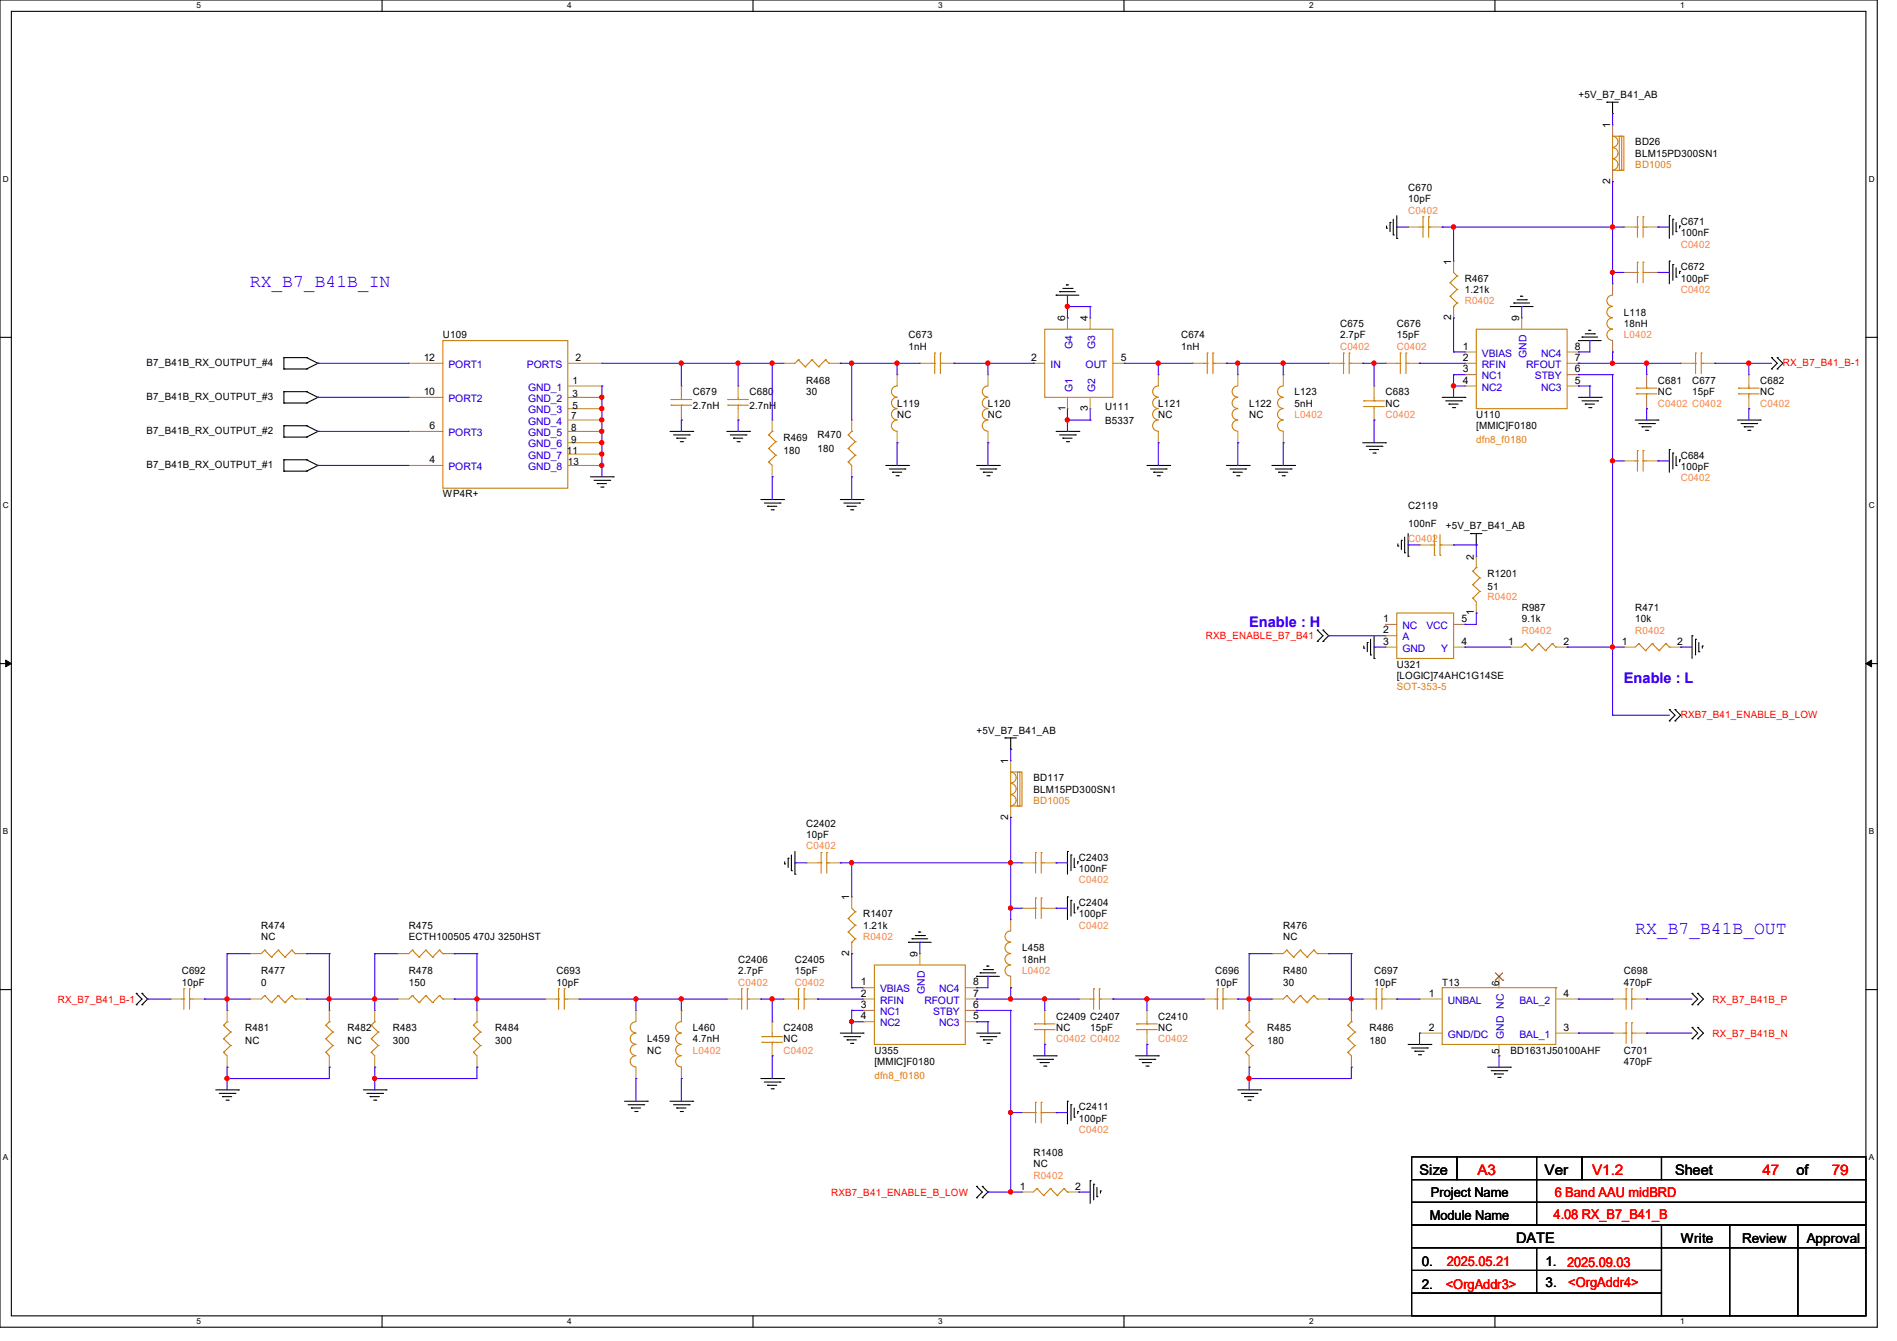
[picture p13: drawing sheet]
<svg xmlns="http://www.w3.org/2000/svg" width="297mm" height="210mm" viewBox="0 0 297 210" stroke-linecap="round" stroke-linejoin="round" font-family="sans-serif">
<defs><g id="words">
<g font-size="2.8" fill="#00f">
<text x="39.1" y="44.9">RX_B7_B41B_IN</text>
<text x="256" y="146.3">RX_B7_B41B_OUT</text>
</g>
<g font-size="2.3" fill="#00f">
<text x="195.6" y="98.1">Enable : H</text>
<text x="254.3" y="107">Enable : L</text>
</g>
<g font-size="2.3">
<text x="222.2" y="184">Size</text>
<text x="241.8" y="184">Ver</text>
<text x="262.3" y="184">Sheet</text>
<text x="281.3" y="184">of</text>
<text x="237.4" y="194.6">DATE</text>
</g>
<g font-size="2.3" fill="#f00">
<text x="231.3" y="184">A3</text>
<text x="249.3" y="184">V1.2</text>
<text x="275.9" y="184">47</text>
<text x="286.8" y="184">79</text>
</g>
<g font-size="2.1">
<text x="223.9" y="191.1">Module Name</text>
<text x="224" y="187.4">Project Name</text>
<text x="263.1" y="194.7">Write</text>
<text x="272.7" y="194.7">Review</text>
<text x="282.9" y="194.7">Approval</text>
<text x="222.6" y="198.2">0.</text>
<text x="222.6" y="201.8">2.</text>
<text x="242" y="198.2">1.</text>
<text x="242" y="201.6">3.</text>
</g>
<g font-size="2.1" fill="#f00">
<text x="243.2" y="191">4.08 RX_B7_B41_B</text>
<text x="243.4" y="187.4">6 Band AAU midBRD</text>
<text x="226.4" y="201.8">&lt;OrgAddr3&gt;</text>
<text x="226.5" y="198.2">2025.05.21</text>
<text x="245.4" y="198.4">2025.09.03</text>
<text x="245.5" y="201.6">&lt;OrgAddr4&gt;</text>
</g>
<g font-size="1.6">
<text x="247.1" y="15.3">+5V_B7_B41_AB</text>
<text x="252.1" y="20.1" transform="rotate(-90 252.1 20.1)">1</text>
<text x="256" y="22.8">BD26</text>
<text x="220.5" y="29.9">C670</text>
<text x="252.1" y="28.8" transform="rotate(-90 252.1 28.8)">2</text>
<text x="256" y="24.6">BLM15PD300SN1</text>
<text x="220.5" y="31.7">10pF</text>
<text x="263.1" y="35.2">C671</text>
<text x="227.2" y="41.4" transform="rotate(-90 227.2 41.4)">1</text>
<text x="263.1" y="37">100nF</text>
<text x="229.4" y="44.1">R467</text>
<text x="229.4" y="45.9">1.21k</text>
<text x="263.1" y="42.3">C672</text>
<text x="263.1" y="44.1">100pF</text>
<text x="69.3" y="53">U109</text>
<text x="142.2" y="53">C673</text>
<text x="166.8" y="50.3" transform="rotate(-90 166.8 50.3)">6</text>
<text x="170.3" y="50.3" transform="rotate(-90 170.3 50.3)">4</text>
<text x="184.9" y="53">C674</text>
<text x="209.8" y="51.2">C675</text>
<text x="209.8" y="53">2.7pF</text>
<text x="218.7" y="51.2">C676</text>
<text x="218.7" y="53">15pF</text>
<text x="227.2" y="50.1" transform="rotate(-90 227.2 50.1)">2</text>
<text x="237.9" y="50.3" transform="rotate(-90 237.9 50.3)">9</text>
<text x="254.3" y="49.4">L118</text>
<text x="254.3" y="51.2">18nH</text>
<text x="22.9" y="57.3">B7_B41B_RX_OUTPUT_#4</text>
<text x="66.3" y="56.5">12</text>
<text x="90.1" y="56.5">2</text>
<text x="142.2" y="54.8">1nH</text>
<text x="161.5" y="56.5">2</text>
<text x="175.5" y="56.5">5</text>
<text x="184.9" y="54.8">1nH</text>
<text x="229" y="54.7">1</text>
<text x="229" y="56.5">2</text>
<text x="229" y="58.3">3</text>
<text x="246.6" y="58.3">6</text>
<text x="246.6" y="56.5">7</text>
<text x="246.6" y="54.7">8</text>
<text x="22.9" y="62.6">B7_B41B_RX_OUTPUT_#3</text>
<text x="66.3" y="61.8">10</text>
<text x="89.5" y="65.6">7</text>
<text x="89.6" y="60.1">1</text>
<text x="89.6" y="62.2">3</text>
<text x="89.6" y="64">5</text>
<text x="108.5" y="61.9">C679</text>
<text x="108.5" y="64">2.7nH</text>
<text x="117.3" y="61.9">C680</text>
<text x="117.3" y="64">2.7nH</text>
<text x="126.2" y="60.1">R468</text>
<text x="126.2" y="61.9">30</text>
<text x="140.5" y="63.7">L119</text>
<text x="140.5" y="65.4">NC</text>
<text x="154.7" y="63.7">L120</text>
<text x="154.7" y="65.4">NC</text>
<text x="166.8" y="64.3" transform="rotate(-90 166.8 64.3)">1</text>
<text x="170.3" y="64.3" transform="rotate(-90 170.3 64.3)">3</text>
<text x="173" y="64.2">U111</text>
<text x="181.4" y="63.7">L121</text>
<text x="181.4" y="65.4">NC</text>
<text x="195.6" y="63.7">L122</text>
<text x="195.6" y="65.4">NC</text>
<text x="202.7" y="61.9">L123</text>
<text x="202.7" y="63.7">5nH</text>
<text x="216.9" y="61.9">C683</text>
<text x="216.9" y="63.7">NC</text>
<text x="229" y="60.1">4</text>
<text x="231.1" y="65.4">U110</text>
<text x="246.6" y="60.1">5</text>
<text x="259.6" y="60.1">C681</text>
<text x="259.6" y="61.9">NC</text>
<text x="264.9" y="60.1">C677</text>
<text x="264.9" y="61.9">15pF</text>
<text x="275.6" y="60.1">C682</text>
<text x="275.6" y="61.9">NC</text>
<text x="22.9" y="67.9">B7_B41B_RX_OUTPUT_#2</text>
<text x="67.2" y="67.2">6</text>
<text x="88.7" y="71.1">11</text>
<text x="89.5" y="67.6">8</text>
<text x="89.5" y="69.3">9</text>
<text x="122.7" y="69">R469</text>
<text x="122.7" y="71.1">180</text>
<text x="128" y="68.7">R470</text>
<text x="128" y="70.8">180</text>
<text x="173" y="66.3">B5337</text>
<text x="231.1" y="67.2">[MMIC]F0180</text>
<text x="263.1" y="71.8">C684</text>
<text x="22.9" y="73.3">B7_B41B_RX_OUTPUT_#1</text>
<text x="67.2" y="72.5">4</text>
<text x="69.3" y="77.9">WP4R+</text>
<text x="88.9" y="72.9">13</text>
<text x="263.1" y="73.6">100pF</text>
<text x="220.5" y="79.7">C2119</text>
<text x="220.5" y="82.5">100nF</text>
<text x="226.4" y="82.9">+5V_B7_B41_AB</text>
<text x="230.8" y="87.7" transform="rotate(-90 230.8 87.7)">2</text>
<text x="232.9" y="90.3">R1201</text>
<text x="232.9" y="92.5">51</text>
<text x="238.3" y="95.7">R987</text>
<text x="256" y="95.7">R471</text>
<text x="216.6" y="97.4">1</text>
<text x="216.6" y="99.2">2</text>
<text x="216.6" y="101">3</text>
<text x="228.8" y="101">4</text>
<text x="228.8" y="97.4">5</text>
<text x="230.8" y="96.3" transform="rotate(-90 230.8 96.3)">1</text>
<text x="236.1" y="101">1</text>
<text x="238.3" y="97.4">9.1k</text>
<text x="244.8" y="101">2</text>
<text x="253.9" y="101">1</text>
<text x="256" y="97.4">10k</text>
<text x="262.6" y="101">2</text>
<text x="218.7" y="104.6">U321</text>
<text x="218.7" y="106.3">[LOGIC]74AHC1G14SE</text>
<text x="152.9" y="114.9">+5V_B7_B41_AB</text>
<text x="157.9" y="119.7" transform="rotate(-90 157.9 119.7)">1</text>
<text x="161.8" y="122.3">BD117</text>
<text x="161.8" y="124.1">BLM15PD300SN1</text>
<text x="126.2" y="129.5">C2402</text>
<text x="126.2" y="131.2">10pF</text>
<text x="157.9" y="128.4" transform="rotate(-90 157.9 128.4)">2</text>
<text x="168.9" y="134.8">C2403</text>
<text x="168.9" y="136.6">100nF</text>
<text x="133" y="141" transform="rotate(-90 133 141)">1</text>
<text x="135.1" y="143.7">R1407</text>
<text x="168.9" y="141.9">C2404</text>
<text x="168.9" y="143.7">100pF</text>
<text x="40.9" y="145.5">R474</text>
<text x="40.9" y="147.2">NC</text>
<text x="64" y="145.5">R475</text>
<text x="64" y="147.2">ECTH100505 470J 3250HST</text>
<text x="133" y="149.7" transform="rotate(-90 133 149.7)">2</text>
<text x="135.1" y="145.5">1.21k</text>
<text x="143.6" y="149.9" transform="rotate(-90 143.6 149.9)">9</text>
<text x="160" y="149">L458</text>
<text x="200.9" y="145.5">R476</text>
<text x="200.9" y="147.2">NC</text>
<text x="28.4" y="152.6">C692</text>
<text x="28.4" y="154.3">10pF</text>
<text x="40.9" y="152.6">R477</text>
<text x="40.9" y="154.3">0</text>
<text x="64" y="152.6">R478</text>
<text x="64" y="154.3">150</text>
<text x="87.1" y="152.6">C693</text>
<text x="87.1" y="154.3">10pF</text>
<text x="115.6" y="150.8">C2406</text>
<text x="115.6" y="152.6">2.7pF</text>
<text x="124.5" y="150.8">C2405</text>
<text x="124.5" y="152.6">15pF</text>
<text x="134.8" y="154.3">1</text>
<text x="152.4" y="154.3">8</text>
<text x="160" y="150.8">18nH</text>
<text x="190.2" y="152.6">C696</text>
<text x="190.2" y="154.3">10pF</text>
<text x="200.9" y="152.6">R480</text>
<text x="200.9" y="154.3">30</text>
<text x="215.1" y="152.6">C697</text>
<text x="215.1" y="154.3">10pF</text>
<text x="225.8" y="154.3">T13</text>
<text x="234.7" y="154.3" transform="rotate(-90 234.7 154.3)">6</text>
<text x="254.3" y="152.6">C698</text>
<text x="254.3" y="154.3">470pF</text>
<text x="38.4" y="161.5">R481</text>
<text x="54.4" y="161.5">R482</text>
<text x="61.5" y="161.5">R483</text>
<text x="77.5" y="161.5">R484</text>
<text x="108.5" y="161.5">L460</text>
<text x="122.7" y="161.5">C2408</text>
<text x="134.8" y="156.1">2</text>
<text x="134.8" y="157.9">3</text>
<text x="134.8" y="159.6">4</text>
<text x="152.4" y="159.6">5</text>
<text x="152.4" y="157.9">6</text>
<text x="152.4" y="156.1">7</text>
<text x="165.4" y="159.7">C2409 C2407</text>
<text x="165.4" y="161.5">NC</text>
<text x="170.7" y="161.5">15pF</text>
<text x="181.4" y="159.7">C2410</text>
<text x="181.4" y="161.5">NC</text>
<text x="198.4" y="161.5">R485</text>
<text x="214.4" y="161.5">R486</text>
<text x="223.7" y="156.1">1</text>
<text x="223.7" y="161.4">2</text>
<text x="244.8" y="161.4">3</text>
<text x="244.8" y="156.1">4</text>
<text x="38.4" y="163.6">NC</text>
<text x="54.4" y="163.6">NC</text>
<text x="61.5" y="163.6">300</text>
<text x="77.5" y="163.6">300</text>
<text x="101.3" y="163.2">L459</text>
<text x="101.3" y="165">NC</text>
<text x="108.5" y="163.2">4.7nH</text>
<text x="122.7" y="163.2">NC</text>
<text x="136.9" y="165">U355</text>
<text x="136.9" y="166.8">[MMIC]F0180</text>
<text x="198.4" y="163.6">180</text>
<text x="214.4" y="163.6">180</text>
<text x="234.7" y="165" transform="rotate(-90 234.7 165)">5</text>
<text x="236.5" y="165">BD1631J50100AHF</text>
<text x="254.3" y="165">C701</text>
<text x="254.3" y="166.8">470pF</text>
<text x="168.9" y="173.9">C2411</text>
<text x="168.9" y="175.7">100pF</text>
<text x="161.8" y="181">R1408</text>
<text x="161.8" y="182.8">NC</text>
<text x="159.7" y="186.3">1</text>
<text x="168.4" y="186.3">2</text>
</g>
<g font-size="1.6" fill="#ff8000">
<text x="256" y="26.3">BD1005</text>
<text x="231.1" y="69.3">dfn8_f0180</text>
<text x="218.7" y="108.1">SOT-353-5</text>
<text x="161.8" y="125.9">BD1005</text>
<text x="136.9" y="168.9">dfn8_f0180</text>
</g>
<g font-size="1.6" fill="#ff8040">
<text x="220.5" y="33.4">C0402</text>
<text x="263.1" y="38.8">C0402</text>
<text x="229.4" y="47.7">R0402</text>
<text x="263.1" y="45.9">C0402</text>
<text x="254.3" y="53">L0402</text>
<text x="209.8" y="54.8">C0402</text>
<text x="218.7" y="54.8">C0402</text>
<text x="202.7" y="65.4">L0402</text>
<text x="216.9" y="65.4">C0402</text>
<text x="259.6" y="63.7">C0402 C0402</text>
<text x="275.6" y="63.7">C0402</text>
<text x="263.1" y="75.4">C0402</text>
<text x="220.5" y="84.8">C0402</text>
<text x="232.9" y="93.9">R0402</text>
<text x="238.3" y="99.2">R0402</text>
<text x="256" y="99.2">R0402</text>
<text x="126.2" y="133">C0402</text>
<text x="168.9" y="138.3">C0402</text>
<text x="135.1" y="147.2">R0402</text>
<text x="168.9" y="145.5">C0402</text>
<text x="115.6" y="154.3">C0402</text>
<text x="124.5" y="154.3">C0402</text>
<text x="160" y="152.6">L0402</text>
<text x="108.5" y="165">L0402</text>
<text x="122.7" y="165">C0402</text>
<text x="165.4" y="163.2">C0402 C0402</text>
<text x="181.4" y="163.2">C0402</text>
<text x="168.9" y="177.5">C0402</text>
<text x="161.8" y="184.6">R0402</text>
</g>
<g font-size="1.6" fill="#00c">
<text x="70.2" y="57.6">PORT1</text>
<text x="82.5" y="57.6">PORTS</text>
<text x="164.5" y="57.6">IN</text>
<text x="167.9" y="54.6" transform="rotate(-90 167.9 54.6)">G4</text>
<text x="170" y="57.6">OUT</text>
<text x="171.5" y="54.6" transform="rotate(-90 171.5 54.6)">G3</text>
<text x="232" y="55.8">VBIAS</text>
<text x="232" y="57.6">RFIN</text>
<text x="232" y="59.4">NC1</text>
<text x="239" y="57.6">RFOUT</text>
<text x="239" y="56.1" transform="rotate(-90 239 56.1)">GND</text>
<text x="240.3" y="59.4">STBY</text>
<text x="241.3" y="55.8">NC4</text>
<text x="70.2" y="63">PORT2</text>
<text x="82.7" y="61.2">GND_1</text>
<text x="82.7" y="63">GND_2</text>
<text x="82.7" y="64.7">GND_3</text>
<text x="167.9" y="61.3" transform="rotate(-90 167.9 61.3)">G1</text>
<text x="171.5" y="61.3" transform="rotate(-90 171.5 61.3)">G2</text>
<text x="232" y="61.2">NC2</text>
<text x="241.3" y="61.2">NC3</text>
<text x="70.2" y="68.3">PORT3</text>
<text x="82.7" y="66.5">GND_4</text>
<text x="82.7" y="68.3">GND_5</text>
<text x="82.7" y="70.1">GND_6</text>
<text x="82.7" y="71.8">GND_7</text>
<text x="70.2" y="73.6">PORT4</text>
<text x="82.7" y="73.6">GND_8</text>
<text x="219.6" y="98.5">NC</text>
<text x="219.6" y="100.3">A</text>
<text x="223.3" y="98.5">VCC</text>
<text x="219.6" y="102.1">GND</text>
<text x="225.6" y="102.1">Y</text>
<text x="137.8" y="155.4">VBIAS</text>
<text x="144.8" y="155.7" transform="rotate(-90 144.8 155.7)">GND</text>
<text x="147.1" y="155.4">NC4</text>
<text x="137.8" y="157.2">RFIN</text>
<text x="137.8" y="159">NC1</text>
<text x="137.8" y="160.7">NC2</text>
<text x="144.7" y="157.2">RFOUT</text>
<text x="146.1" y="159">STBY</text>
<text x="147.1" y="160.7">NC3</text>
<text x="226.7" y="157.2">UNBAL</text>
<text x="237.9" y="157.2">BAL_2</text>
<text x="226.7" y="162.5">GND/DC</text>
<text x="235.5" y="162.7" transform="rotate(-90 235.5 162.7)">GND NC</text>
<text x="237.9" y="162.5">BAL_1</text>
</g>
<g font-size="1.6" fill="#f00">
<text x="279.1" y="57.3">RX_B7_B41_B-1</text>
<text x="188.8" y="100.1">RXB_ENABLE_B7_B41</text>
<text x="263.1" y="112.4">RXB7_B41_ENABLE_B_LOW</text>
<text x="9.1" y="157">RX_B7_B41_B-1</text>
<text x="268.1" y="157">RX_B7_B41B_P</text>
<text x="268.1" y="162.3">RX_B7_B41B_N</text>
<text x="130.1" y="187.2">RXB7_B41_ENABLE_B_LOW</text>
</g>
<g font-size="1.3">
<text x="30.8" y="1.3">5</text>
<text x="88.8" y="1.3">4</text>
<text x="146.9" y="1.3">3</text>
<text x="205" y="1.3">2</text>
<text x="263.1" y="1.3">1</text>
<text x=".5" y="28.4">D</text>
<text x="292.6" y="28.4">D</text>
<text x=".5" y="79.5">C</text>
<text x="292.6" y="79.5">C</text>
<text x=".5" y="130.6">B</text>
<text x="292.6" y="130.6">B</text>
<text x=".5" y="181.7">A</text>
<text x="292.6" y="181.7">A</text>
<text x="30.8" y="207.4">5</text>
<text x="88.8" y="207.4">4</text>
<text x="146.9" y="207.4">3</text>
<text x="205" y="207.4">2</text>
<text x="263.1" y="207.4">1</text>
</g>
</g></defs>
<path d="M0 0h293.9v207.9h-293.9zM1.8 1.8h290.3v204.3h-290.3z" fill="none" stroke="#000" stroke-width=".17"/>
<g fill="#fff">
<path d="M30.8 .2h.7v1.4h-.7z"/>
<path d="M30.8 206.2h.7v1.4h-.7z"/>
</g>
<path d="M59.8 0v1.8M59.8 206.1v1.8" fill="none" stroke="#000" stroke-width=".17"/>
<g fill="#fff">
<path d="M88.8 .2h.7v1.4h-.7z"/>
<path d="M88.8 206.2h.7v1.4h-.7z"/>
</g>
<path d="M117.9 0v1.8M117.9 206.1v1.8" fill="none" stroke="#000" stroke-width=".17"/>
<g fill="#fff">
<path d="M146.9 .2h.7v1.4h-.7z"/>
<path d="M146.9 206.2h.7v1.4h-.7z"/>
</g>
<path d="M176 0v1.8M176 206.1v1.8" fill="none" stroke="#000" stroke-width=".17"/>
<g fill="#fff">
<path d="M205 .2h.7v1.4h-.7z"/>
<path d="M205 206.2h.7v1.4h-.7z"/>
</g>
<path d="M234.1 0v1.8M234.1 206.1v1.8" fill="none" stroke="#000" stroke-width=".17"/>
<g fill="#fff">
<path d="M263.1 .2h.6v1.4h-.6z"/>
<path d="M263.1 206.2h.6v1.4h-.6z"/>
<path d="M.5 27.3h.9v1.4h-.9z"/>
<path d="M292.6 27.3h.9v1.4h-.9z"/>
<path d="M.5 78.4h.9v1.4h-.9z"/>
<path d="M292.6 78.4h.9v1.4h-.9z"/>
</g>
<path d="M0 52.8h1.8M292.1 52.8h1.8" fill="none" stroke="#000" stroke-width=".17"/>
<g fill="#fff">
<path d="M.5 129.5h.8v1.4h-.8z"/>
<path d="M292.6 129.5h.8v1.4h-.8z"/>
</g>
<path d="M0 103.9h1.8M292.1 103.9h1.8" fill="none" stroke="#000" stroke-width=".17"/>
<path d="M.9 103.4l.9 .5-.9 .5zM292.1 103.9l.9-.5v1z" fill="#000" stroke="#000" stroke-width=".16"/>
<g fill="#fff">
<path d="M.5 180.5h.8v1.4h-.8z"/>
<path d="M292.6 180.5h.8v1.4h-.8z"/>
</g>
<g fill="none" stroke="#000" stroke-width=".17">
<path d="M251.6 16h.1M251.6 16h1.8M252.5 17.8h.1M252.5 16v1.8M217.1 35.7h.1M217.1 35.4v.3M217.6 34.8h.1M217.6 34.8v1.5M218.1 36.8h.1M218.1 34.3v2.5M218.7 37.3h.1M218.7 33.8v3.5"/>
<path d="M261.4 33.8h.1M261.4 33.8v3.5M261.9 34.3h.1M261.9 34.3v2.5M262.4 36.3h.1M262.4 34.8v1.5M263 35.4h.1M263 35.4v.3M44.4 57.8h.1M44.4 56h.1M44.4 56v1.8M44.4 56h3.6"/>
<path d="M44.4 57.8h3.6M48 56h.1M48 57.8h.1M48 56l1.8 .9M49.8 56.9h.1M49.8 56.9l-1.8 .9M165.4 46.2h.1M165.4 46.2h3.5M165.9 45.7h.1M165.9 45.7h2.5M166.4 45.2h1.5M167 44.6h.1"/>
<path d="M167 44.6h.3M167.9 45.2h.1M236.5 48h.1M236.5 48h3.5M237 47.5h.1M237 47.5h2.5M237.5 46.9h1.5M238.1 46.4h.1M238.1 46.4h.3M239 46.9h.1M247.1 53.3h.1M247.1 53.3h3.6"/>
<path d="M247.7 52.8h.1M247.7 52.8h2.4M248.2 52.3h1.4M248.8 51.7h.1M248.8 51.7h.3M249.6 52.3h.1M261.4 40.9h.1M261.4 40.9v3.5M261.9 41.4h.1M261.9 41.4v2.5M262.4 43.4h.1M262.4 42v1.4"/>
<path d="M263 42.5h.1M263 42.5v.3M277.4 57.8h.1M277.4 56h.1M277.4 56l.9 .9-.9 .9M278.3 57.8h.1M278.3 56h.1M278.3 56l.8 .9-.8 .9M44.4 73.8h.1M44.4 72h.1M44.4 68.5h.1M44.4 66.7h.1"/>
<path d="M44.4 63.1h.1M44.4 61.3h.1M44.4 72h3.6M44.4 73.8h3.6M44.4 61.3v1.8M44.4 66.7v1.8M44.4 72v1.8M44.4 66.7h3.6M44.4 68.5h3.6M44.4 61.3h3.6M44.4 63.1h3.6M48 72h.1"/>
<path d="M48 73.8h.1M48 66.7h.1M48 68.5h.1M48 61.3h.1M48 63.1h.1M48 72l1.8 .9M48 66.7l1.8 .9M48 61.3l1.8 .9M49.8 72.9h.1M49.8 67.6h.1M49.8 62.2h.1M49.8 72.9l-1.8 .9"/>
<path d="M49.8 67.6l-1.8 .9M49.8 62.2l-1.8 .9M92.5 74.7h3.5M93 75.2h2.5M93.5 75.7h.1M93.5 75.7h1.5M94.1 76.3h.3M94.4 76.3h.1M95.5 75.2h.1M96 74.7h.1M104.9 67.6h3.6M105.5 68.1h2.4"/>
<path d="M106 68.6h.1M106 68.6h1.4M106.5 69.2h.3M106.8 69.2h.1M107.9 68.1h.1M108.5 67.6h.1M113.8 67.6h3.5M114.3 68.1h2.5M114.9 68.6h.1M114.9 68.6h1.4M115.4 69.2h.3M115.7 69.2h.1"/>
<path d="M116.8 68.1h.1M117.3 67.6h.1M119.1 78.2h3.6M119.7 78.8h2.4M120.2 79.3h.1M120.2 79.3h1.4M120.7 79.8h.4M121.1 79.8h.1M122.1 78.8h.1M122.7 78.2h.1M131.6 78.2h3.5M132.1 78.8h2.5"/>
<path d="M132.6 79.3h.1M132.6 79.3h1.5M133.2 79.8h.3M133.5 79.8h.1M134.6 78.8h.1M135.1 78.2h.1M138.7 72.9h3.5M139.2 73.4h2.5M139.7 74h.1M139.7 74h1.5M140.3 74.5h.3M140.6 74.5h.1"/>
<path d="M141.7 73.4h.1M142.2 72.9h.1M152.9 72.9h3.6M153.5 73.4h2.4M154 74h.1M154 74h1.4M154.5 74.5h.4M154.9 74.5h.1M155.9 73.4h.1M156.5 72.9h.1M165.4 67.6h3.5M165.9 68.1h2.5"/>
<path d="M166.4 68.6h.1M166.4 68.6h1.5M167 69.2h.3M167.3 69.2h.1M168.4 68.1h.1M168.9 67.6h.1M179.6 72.9h3.5M180.1 73.4h2.5M180.6 74h.1M180.6 74h1.5M181.2 74.5h.3M181.5 74.5h.1"/>
<path d="M182.6 73.4h.1M183.1 72.9h.1M192 72.9h3.6M192.6 73.4h2.4M193.1 74h.1M193.1 74h1.4M193.6 74.5h.4M194 74.5h.1M195 73.4h.1M195.6 72.9h.1M199.1 72.9h3.6M199.7 73.4h2.4"/>
<path d="M200.2 74h.1M200.2 74h1.4M200.7 74.5h.4M201.1 74.5h.1M202.1 73.4h.1M202.7 72.9h.1M213.4 69.3h3.5M213.9 69.9h2.5M214.4 70.4h.1M214.4 70.4h1.5M215 71h.3M215.3 71h.1"/>
<path d="M216.4 69.9h.1M216.9 69.3h.1M225.8 62.2h3.6M226.4 62.8h2.4M226.9 63.3h.1M226.9 63.3h1.4M227.4 63.8h.4M227.8 63.8h.1M228.8 62.8h.1M229.4 62.2h.1M247.1 62.2h3.6M247.7 62.8h2.4"/>
<path d="M248.2 63.3h.1M248.2 63.3h1.4M248.8 63.8h.3M249.1 63.8h.1M250.1 62.8h.1M250.7 62.2h.1M256 65.8h3.6M256.6 66.3h2.4M257.1 66.8h.1M257.1 66.8h1.4M257.6 67.4h.4M258 67.4h.1"/>
<path d="M259 66.3h.1M259.6 65.8h.1M261.4 70.4h.1M261.4 70.4v3.6M261.9 71h.1M261.9 71v2.4M262.4 72.9h.1M262.4 71.5v1.4M263 72h.1M263 72v.3M272 65.8h3.6M272.6 66.3h2.4"/>
<path d="M273.1 66.8h.1M273.1 66.8h1.4M273.6 67.4h.4M274 67.4h.1M275 66.3h.1M275.6 65.8h.1M206.2 98.7h.1M206.2 98.7l.9 .9-.9 .9M207.1 98.7h.1M207.1 98.7l.9 .9-.9 .9M215.1 99.6v3.5M218.9 85.5h.1"/>
<path d="M218.9 85.2v.3M219.4 84.6h.1M219.4 84.6v1.5M219.9 86.6h.1M219.9 84.1v2.5M220.5 87.1h.1M220.5 83.6v3.5M230.3 83.6h.1M230.3 83.6h1.7M231.1 85.3h.1M231.1 83.6v1.7M264.9 99.6h.1"/>
<path d="M264.9 99.6v3.5M157.4 115.6h.1M157.4 115.6h1.7M158.2 117.3h.1M158.2 115.6v1.7M206.2 100.5h.1M207.1 100.5h.1M213.5 101.5h.1M213.5 101.2v.3M214.1 100.6h.1M214.1 100.6v1.5M214.6 102.6h.1"/>
<path d="M214.6 100.1v2.5M215.1 103.1h.1M261.4 112.9h.1M261.4 111.1h.1M261.4 111.1l.9 .9-.9 .9M262.3 112.9h.1M262.3 111.1h.1M262.3 111.1l.8 .9-.8 .9M265.5 100.1h.1M265.5 100.1v2.5M266 102.1h.1M266 100.6v1.5"/>
<path d="M266.5 101.2h.1M266.5 101.2v.3M122.9 135.3h.1M122.9 135v.3M123.4 134.4h.1M123.4 134.4v1.4M123.9 136.4h.1M123.9 133.9v2.5M124.5 136.9h.1M124.5 133.3v3.6M167.1 133.3h.1M167.1 133.3v3.6"/>
<path d="M167.7 133.9h.1M167.7 133.9v2.5M168.2 135.8h.1M168.2 134.4v1.4M168.7 135h.1M168.7 135v.3M0 155h1.8M21.3 157.4h.1M21.3 155.6h.1M21.3 155.6l.9 .9-.9 .9M22.2 155.6h.1M22.2 157.4h.1"/>
<path d="M22.2 155.6l.9 .9-.9 .9M142.2 147.6h.1M142.2 147.6h3.6M142.8 147h.1M142.8 147h2.4M143.3 146.5h1.4M143.8 146h.1M143.8 146h.4M144.7 146.5h.1M152.9 152.9h.1M152.9 152.9h3.6M153.5 152.4h.1"/>
<path d="M153.5 152.4h2.4M154 151.8h1.4M154.5 151.3h.1M154.5 151.3h.4M155.4 151.8h.1M167.1 140.5h.1M167.1 140.5v3.5M167.7 141h.1M167.7 141v2.5M168.2 143h.1M168.2 141.5v1.5M168.7 142.1h.1"/>
<path d="M168.7 142.1v.3M264.9 155.6h.1M264.9 157.4h.1M264.9 155.6l.9 .9-.9 .9M265.8 155.6h.1M265.8 157.4h.1M265.8 155.6l.9 .9-.9 .9M292.1 155h1.8M33.8 170.7h3.5M34.3 171.2h2.5M34.8 171.7h.1M34.8 171.7h1.5"/>
<path d="M35.4 172.3h.3M35.7 172.3h.1M36.8 171.2h.1M37.3 170.7h.1M56.9 170.7h3.6M57.4 171.2h2.5M58 171.7h.1M58 171.7h1.4M58.5 172.3h.3M58.8 172.3h.1M59.9 171.2h.1M60.5 170.7h.1"/>
<path d="M97.8 172.5h3.5M98.3 173h2.5M98.8 173.5h.1M98.8 173.5h1.5M99.4 174.1h.3M99.7 174.1h.1M100.8 173h.1M101.3 172.5h.1M104.9 172.5h3.6M105.5 173h2.4M106 173.5h.1M106 173.5h1.4"/>
<path d="M106.5 174.1h.3M106.8 174.1h.1M107.9 173h.1M108.5 172.5h.1M119.1 168.9h3.6M119.7 169.5h2.4M120.2 170h.1M120.2 170h1.4M120.7 170.5h.4M121.1 170.5h.1M122.1 169.5h.1M122.7 168.9h.1"/>
<path d="M131.6 161.8h3.5M132.1 162.3h2.5M132.6 162.9h.1M132.6 162.9h1.5M133.2 163.4h.3M133.5 163.4h.1M134.6 162.3h.1M135.1 161.8h.1M152.9 161.8h3.6M153.5 162.3h2.4M154 162.9h.1M154 162.9h1.4"/>
<path d="M154.5 163.4h.4M154.9 163.4h.1M155.9 162.3h.1M156.5 161.8h.1M161.8 165.4h3.6M162.3 165.9h2.5M162.9 166.4h.1M162.9 166.4h1.4M163.4 167h.3M163.7 167h.1M164.8 165.9h.1M165.4 165.4h.1"/>
<path d="M167.1 172.5h.1M167.1 172.5v3.5M167.7 173h.1M167.7 173v2.5M168.2 175h.1M168.2 173.5v1.5M168.7 174.1h.1M168.7 174.1v.3M177.8 165.4h3.6M178.4 165.9h2.4M178.9 166.4h.1M178.9 166.4h1.4"/>
<path d="M179.4 167h.3M179.7 167h.1M180.8 165.9h.1M181.4 165.4h.1M193.8 170.7h3.6M194.4 171.2h2.4M194.9 171.7h.1M194.9 171.7h1.4M195.4 172.3h.3M195.7 172.3h.1M196.8 171.2h.1M197.4 170.7h.1"/>
<path d="M220.5 163.6h3.5M221 164.1h2.5M221.5 164.6h.1M221.5 164.6h1.5M222.1 165.2h.3M222.4 165.2h.1M223.5 164.1h.1M224 163.6h.1M232.9 167.1h3.6M233.5 167.7h2.4M234 168.2h.1M234 168.2h1.4"/>
<path d="M234.5 168.7h.4M234.9 168.7h.1M235.9 167.7h.1M236.5 167.1h.1M264.9 160.9h.1M264.9 162.7h.1M264.9 160.9l.9 .9-.9 .9M265.8 160.9h.1M265.8 162.7h.1M265.8 160.9l.9 .9-.9 .9M152.9 187.6h.1M152.9 185.8h.1"/>
<path d="M152.9 185.8l.9 .9-.9 .9M153.8 185.8h.1M153.8 187.6h.1M153.8 185.8l.9 .9-.9 .9M170.7 184.9h.1M170.7 184.9v3.6M171.2 185.5h.1M171.2 185.5v2.4M171.7 187.4h.1M171.7 186v1.4M172.3 186.5h.1M172.3 186.5v.4"/>
<path d="M221 188.3h19.6v3.6h-19.6zM221 195.4h19.6v3.6h-19.6zM221 181.2h7.1v3.5h-7.1zM221 191.9h39.1v3.5h-39.1zM221 184.7h19.6v3.6h-19.6zM221 199h19.6v3.5h-19.6zM228.1 181.2h12.5v3.5h-12.5zM240.6 188.3h51.5v3.6h-51.5zM240.6 195.4h19.5v3.6h-19.5zM240.6 181.2h7.1v3.5h-7.1zM240.6 184.7h51.5v3.6h-51.5zM240.6 199h19.5v3.5h-19.5z"/>
<path d="M247.7 181.2h12.4v3.5h-12.4zM260.1 195.4h10.7v10.7h-10.7zM260.1 191.9h10.7v3.5h-10.7zM260.1 181.2h32v3.5h-32zM270.8 195.4h10.7v10.7h-10.7zM270.8 191.9h10.7v3.5h-10.7zM281.5 195.4h10.6v10.7h-10.6zM281.5 191.9h10.6v3.5h-10.6zM221 202.5h39.1v3.6h-39.1z"/>
</g>
<g fill="none" stroke="#cc8006" stroke-width=".17">
<path d="M222.2 35.6h.6M222.8 34h.1M222.8 35.6h.1M222.8 34v3.2M223.7 35.6h.1M223.7 34h.1M223.7 35.6h.3M223.7 34v3.2M252.5 21.3h1.8v5.4h-1.8zM252.5 21.3a.87 .87 0 0 1 .8 .9 .87 .87 0 0 1-.8 .9M252.5 23.1a.87 .87 0 0 1 .8 .9 .87 .87 0 0 1-.8 .8M252.5 24.9a.87 .87 0 0 1 .8 .9 .87 .87 0 0 1-.8 .8"/>
<path d="M253.5 21.3h.4v5.4h-.4zM256 35.6h.4M256.4 35.6h.1M256.4 34h.1M256.4 34v3.2M257.3 34h.1M257.3 35.6h.1M257.3 34v3.2M257.3 35.6h.5M69.3 53.3h19.6v23.2h-19.6zM125 56.3h.1M125 56.3l-.5 .6"/>
<path d="M125 56.3l1.1 1.1M126.1 57.4h.1M127.1 56.3h.1M127.1 56.3l-1 1.1M127.1 56.3l1.1 1.1M128.2 57.4h.1M129.2 56.3h.1M129.2 56.3l-1 1.1M129.2 56.3l.6 .6M129.8 56.9h.1M145.8 56.9h.5M146.3 55.3h.1"/>
<path d="M146.3 56.9h.1M146.3 55.3v3.2M147.2 56.9h.1M147.2 55.3h.1M147.2 56.9h.4M147.2 55.3v3.2M163.6 51.6h10.6v10.6h-10.6zM188.5 56.9h.5M189 55.3h.1M189 56.9h.1M189 55.3v3.2M189.9 56.9h.1"/>
<path d="M189.9 55.3h.1M189.9 56.9h.3M189.9 55.3v3.2M209.8 56.9h.6M210.4 55.3h.1M210.4 56.9h.1M210.4 55.3v3.2M211.2 56.9h.1M211.2 55.3h.1M211.2 56.9h.4M211.2 55.3v3.2M218.7 56.9h.5"/>
<path d="M219.2 55.3h.1M219.2 56.9h.1M219.2 55.3v3.2M220.1 56.9h.1M220.1 55.3h.1M220.1 56.9h.4M220.1 55.3v3.2M227 44.3h.1M227 46.4h.1M227 44.3l1.1 1M227 46.4l1.1 1.1M227.6 48h.1"/>
<path d="M227.6 42.7l.5 .5M228.1 43.2h.1M228.1 45.3h.1M228.1 47.5h.1M228.1 43.2l-1.1 1.1M228.1 45.3l-1.1 1.1M228.1 47.5l-.5 .5M231.1 51.6h14.3v12.4h-14.3zM252.5 51.6a.87 .87 0 0 0-.9 .8 .87 .87 0 0 0 .9 .9M252.5 49.8a.87 .87 0 0 0-.9 .9 .87 .87 0 0 0 .9 .8M252.5 48a.87 .87 0 0 0-.9 .9 .87 .87 0 0 0 .9 .8M252.5 46.2a.87 .87 0 0 0-.9 .9 .87 .87 0 0 0 .9 .9"/>
<path d="M256 42.7h.4M256.4 42.7h.1M256.4 41.1h.1M256.4 41.1v3.2M257.3 41.1h.1M257.3 42.7h.1M257.3 41.1v3.2M257.3 42.7h.5M264.9 56.9h.6M265.5 55.3h.1M265.5 56.9h.1M265.5 55.3v3.2"/>
<path d="M266.4 56.9h.1M266.4 55.3h.1M266.4 56.9h.3M266.4 55.3v3.2M105.1 63.5h.1M105.1 62.6h.1M105.1 63.5h3.2M105.1 62.6h3.2M106.7 62.6h.1M106.7 63.5h.1M106.7 62.2v.4M106.7 63.5v.5"/>
<path d="M114 63.5h.1M114 62.6h.1M114 63.5h3.2M114 62.6h3.2M115.6 62.6h.1M115.6 63.5h.1M115.6 62.2v.4M115.6 63.5v.5M120.4 72.3h.1M120.4 70.2h.1M120.4 68.1h.1M120.4 72.3l.5 .6"/>
<path d="M120.4 70.2l1.1 1.1M120.4 68.1l1.1 1.1M120.9 67.6h.1M120.9 67.6l-.5 .5M121.5 71.3h.1M121.5 69.2h.1M121.5 71.3l-1.1 1M121.5 69.2l-1.1 1M132.8 72.3h.1M132.8 70.2h.1M132.8 68.1h.1M132.8 72.3l.5 .6"/>
<path d="M132.8 70.2l1.1 1.1M132.8 68.1l1.1 1.1M133.3 67.6h.1M133.3 67.6l-.5 .5M133.9 71.3h.1M133.9 69.2h.1M133.9 71.3l-1.1 1M133.9 69.2l-1.1 1M140.5 65.8a.87 .87 0 0 0-.9 .9 .87 .87 0 0 0 .9 .8M140.5 64a.87 .87 0 0 0-.9 .9 .87 .87 0 0 0 .9 .8M140.5 62.2a.87 .87 0 0 0-.9 .9 .87 .87 0 0 0 .9 .9M140.5 60.5a.87 .87 0 0 0-.9 .8 .87 .87 0 0 0 .9 .9"/>
<path d="M154.7 65.8a.87 .87 0 0 0-.9 .9 .87 .87 0 0 0 .9 .8M154.7 64a.87 .87 0 0 0-.9 .9 .87 .87 0 0 0 .9 .8M154.7 62.2a.87 .87 0 0 0-.9 .9 .87 .87 0 0 0 .9 .9M154.7 60.5a.87 .87 0 0 0-.9 .8 .87 .87 0 0 0 .9 .9M181.4 65.8a.87 .87 0 0 0-.9 .9 .87 .87 0 0 0 .9 .8M181.4 64a.87 .87 0 0 0-.9 .9 .87 .87 0 0 0 .9 .8M181.4 62.2a.87 .87 0 0 0-.9 .9 .87 .87 0 0 0 .9 .9M181.4 60.5a.87 .87 0 0 0-.9 .8 .87 .87 0 0 0 .9 .9M193.8 65.8a.87 .87 0 0 0-.9 .9 .87 .87 0 0 0 .9 .8M193.8 64a.87 .87 0 0 0-.9 .9 .87 .87 0 0 0 .9 .8M193.8 62.2a.87 .87 0 0 0-.9 .9 .87 .87 0 0 0 .9 .9M193.8 60.5a.87 .87 0 0 0-.9 .8 .87 .87 0 0 0 .9 .9"/>
<path d="M200.9 65.8a.87 .87 0 0 0-.9 .9 .87 .87 0 0 0 .9 .8M200.9 64a.87 .87 0 0 0-.9 .9 .87 .87 0 0 0 .9 .8M200.9 62.2a.87 .87 0 0 0-.9 .9 .87 .87 0 0 0 .9 .9M200.9 60.5a.87 .87 0 0 0-.9 .8 .87 .87 0 0 0 .9 .9M213.5 62.8h.1M213.5 63.7h.1M213.5 62.8h3.2M213.5 63.7h3.2M215.1 63.7h.1M215.1 62.8h.1M215.1 62.2v.6M215.1 63.7v.3"/>
<path d="M256 72.2h.4M256.2 61.7h.1M256.2 60.8h.1M256.2 61.7h3.2M256.2 60.8h3.2M256.4 72.2h.1M256.4 70.6h.1M256.4 70.6v3.2M257.3 70.6h.1M257.3 72.2h.1M257.3 72.2h.5M257.3 70.6v3.2"/>
<path d="M257.8 60.8h.1M257.8 61.7h.1M257.8 60.5v.3M257.8 61.7v.5M272.2 61.7h.1M272.2 60.8h.1M272.2 61.7h3.2M272.2 60.8h3.2M273.8 60.8h.1M273.8 61.7h.1M273.8 60.5v.3M273.8 61.7v.5"/>
<path d="M218.7 96h8.9v7.1h-8.9zM224 85.3h.6M224.6 87h.1M224.6 85.3h.1M224.6 83.7v3.3M225.5 85.3h.1M225.5 87h.1M225.5 85.3h.3M225.5 83.7v3.3M230.6 93.7h.1M230.6 91.6h.1M230.6 89.5h.1"/>
<path d="M230.6 93.7l.5 .5M230.6 91.6l1.1 1M230.6 89.5l1.1 1M231.1 88.9h.1M231.1 88.9l-.5 .6M231.7 92.6h.1M231.7 90.5h.1M231.7 92.6l-1.1 1.1M231.7 90.5l-1.1 1.1M238.8 100.8h.1M238.8 100.8l-.5 .5M238.8 100.8l1.1 1.1"/>
<path d="M239.9 101.9h.1M240.9 100.8h.1M240.9 100.8l-1 1.1M240.9 100.8l1.1 1.1M242 101.9h.1M243 100.8h.1M243 100.8l-1 1.1M243 100.8l.6 .5M243.6 101.3h.1M256.6 100.8h.1M256.6 100.8l-.6 .5M256.6 100.8l1 1.1"/>
<path d="M257.6 101.9h.1M258.7 100.8h.1M258.7 100.8l-1.1 1.1M258.7 100.8l1.1 1.1M259.8 101.9h.1M260.8 100.8h.1M260.8 100.8l-1 1.1M260.8 100.8l.6 .5M261.4 101.3h.1M128 135.1h.6M128.6 133.5h.1M128.6 135.1h.1"/>
<path d="M128.6 133.5v3.2M129.5 135.1h.1M129.5 133.5h.1M129.5 135.1h.3M129.5 133.5v3.2M158.2 120.9h1.8v5.3h-1.8zM158.2 120.9a.87 .87 0 0 1 .9 .9 .87 .87 0 0 1-.9 .8M158.2 122.7a.87 .87 0 0 1 .9 .8 .87 .87 0 0 1-.9 .9M158.2 124.5a.87 .87 0 0 1 .9 .8 .87 .87 0 0 1-.9 .9M159.3 120.9h.4v5.3h-.4zM161.8 135.1h.3M162.1 135.1h.1"/>
<path d="M162.1 133.5h.1M162.1 133.5v3.2M163 133.5h.1M163 135.1h.1M163 135.1h.6M163 133.5v3.2M28.4 156.5h.4M28.8 156.5h.1M28.8 154.9h.1M28.8 154.9v3.2M29.7 154.9h.1M29.7 156.5h.1"/>
<path d="M29.7 156.5h.5M29.7 154.9v3.2M41.4 148.8h.1M41.4 155.9h.1M41.4 148.8l-.5 .6M41.4 148.8l1.1 1.1M41.4 155.9l-.5 .6M41.4 155.9l1.1 1.1M42.5 149.9h.1M42.5 157h.1M43.6 148.8h.1M43.6 155.9h.1"/>
<path d="M43.6 148.8l-1.1 1.1M43.6 148.8l1 1.1M43.6 155.9l-1.1 1.1M43.6 155.9l1 1.1M44.6 149.9h.1M44.6 157h.1M45.7 148.8h.1M45.7 155.9h.1M45.7 148.8l-1.1 1.1M45.7 148.8l.5 .6M45.7 155.9l-1.1 1.1M45.7 155.9l.5 .6"/>
<path d="M46.2 149.4h.1M46.2 156.5h.1M64.6 148.8h.1M64.6 155.9h.1M64.6 148.8l-.6 .6M64.6 148.8l1 1.1M64.6 155.9l-.6 .6M64.6 155.9l1 1.1M65.6 149.9h.1M65.6 157h.1M66.7 148.8h.1M66.7 155.9h.1"/>
<path d="M66.7 148.8l-1.1 1.1M66.7 148.8l1 1.1M66.7 155.9l-1.1 1.1M66.7 155.9l1 1.1M67.7 149.9h.1M67.7 157h.1M68.8 148.8h.1M68.8 155.9h.1M68.8 148.8l-1.1 1.1M68.8 148.8l.5 .6M68.8 155.9l-1.1 1.1M68.8 155.9l.5 .6"/>
<path d="M69.3 149.4h.1M69.3 156.5h.1M87.1 156.5h.4M87.5 156.5h.1M87.5 154.9h.1M87.5 154.9v3.2M88.3 154.9h.1M88.3 156.5h.1M88.3 156.5h.6M88.3 154.9v3.2M115.6 156.5h.5M116.1 154.9h.1"/>
<path d="M116.1 156.5h.1M116.1 154.9v3.2M117 156.5h.1M117 154.9h.1M117 156.5h.3M117 154.9v3.2M124.5 156.5h.5M125 154.9h.1M125 156.5h.1M125 154.9v3.2M125.9 156.5h.1M125.9 154.9h.1"/>
<path d="M125.9 156.5h.3M125.9 154.9v3.2M132.8 143.8h.1M132.8 146h.1M132.8 143.8l1.1 1.1M132.8 146l1.1 1M133.3 147.6h.1M133.3 142.2l.6 .6M133.9 142.8h.1M133.9 144.9h.1M133.9 147h.1M133.9 142.8l-1.1 1"/>
<path d="M133.9 144.9l-1.1 1.1M133.9 147l-.6 .6M136.9 151.1h14.2v12.5h-14.2zM158.2 151.1a.87 .87 0 0 0-.8 .9 .87 .87 0 0 0 .8 .9M158.2 149.4a.87 .87 0 0 0-.8 .8 .87 .87 0 0 0 .8 .9M158.2 147.6a.87 .87 0 0 0-.8 .8 .87 .87 0 0 0 .8 .9M158.2 145.8a.87 .87 0 0 0-.8 .9 .87 .87 0 0 0 .8 .8M161.8 142.2h.3M162.1 142.2h.1M162.1 140.6h.1M162.1 140.6v3.2M163 140.6h.1"/>
<path d="M163 142.2h.1M163 140.6v3.2M163 142.2h.6M170.7 156.5h.5M171.2 154.9h.1M171.2 156.5h.1M171.2 154.9v3.2M172.1 156.5h.1M172.1 154.9h.1M172.1 156.5h.4M172.1 154.9v3.2M190.2 156.5h.4"/>
<path d="M190.6 156.5h.1M190.6 154.9h.1M190.6 154.9v3.2M191.5 154.9h.1M191.5 156.5h.1M191.5 156.5h.5M191.5 154.9v3.2M201.5 148.8h.1M201.5 155.9h.1M201.5 148.8l-.6 .6M201.5 148.8l1 1.1M201.5 155.9l-.6 .6"/>
<path d="M201.5 155.9l1 1.1M202.5 149.9h.1M202.5 157h.1M203.6 148.8h.1M203.6 155.9h.1M203.6 148.8l-1.1 1.1M203.6 148.8l1 1.1M203.6 155.9l-1.1 1.1M203.6 155.9l1 1.1M204.6 149.9h.1M204.6 157h.1M205.7 148.8h.1"/>
<path d="M205.7 155.9h.1M205.7 148.8l-1.1 1.1M205.7 148.8l.5 .6M205.7 155.9l-1.1 1.1M205.7 155.9l.5 .6M206.2 149.4h.1M206.2 156.5h.1M215.1 156.5h.4M215.5 156.5h.1M215.5 154.9h.1M215.5 154.9v3.2M216.4 154.9h.1"/>
<path d="M216.4 156.5h.1M216.4 156.5h.5M216.4 154.9v3.2M243.6 154.7h.1M243.6 154.7h-17.8v8.9M243.6 154.7v8.9h-17.8M254.3 156.5h.3M254.6 156.5h.1M254.6 154.9h.1M254.6 154.9v3.2M255.5 154.9h.1M255.5 156.5h.1"/>
<path d="M255.5 154.9v3.2M255.5 156.5h.5M35 164.8h.1M35 162.7h.1M35 160.6h.1M35 164.8l.6 .6M35 162.7l1.1 1M35 160.6l1.1 1M35.6 160h.1M35.6 160l-.6 .6M36.1 163.7h.1M36.1 161.6h.1"/>
<path d="M36.1 163.7l-1.1 1.1M36.1 161.6l-1.1 1.1M51 164.8h.1M51 162.7h.1M51 160.6h.1M51 164.8l.6 .6M51 162.7l1.1 1M51 160.6l1.1 1M51.6 160h.1M51.6 160l-.6 .6M52.1 163.7h.1M52.1 161.6h.1"/>
<path d="M52.1 163.7l-1.1 1.1M52.1 161.6l-1.1 1.1M58.1 164.8h.1M58.1 162.7h.1M58.1 160.6h.1M58.1 164.8l.6 .6M58.1 162.7l1.1 1M58.1 160.6l1.1 1M58.7 160h.1M58.7 160l-.6 .6M59.2 163.7h.1M59.2 161.6h.1"/>
<path d="M59.2 163.7l-1.1 1.1M59.2 161.6l-1.1 1.1M74.1 164.8h.1M74.1 162.7h.1M74.1 160.6h.1M74.1 164.8l.6 .6M74.1 162.7l1.1 1M74.1 160.6l1.1 1M74.7 160h.1M74.7 160l-.6 .6M75.2 163.7h.1M75.2 161.6h.1"/>
<path d="M75.2 163.7l-1.1 1.1M75.2 161.6l-1.1 1.1M99.6 165.4a.87 .87 0 0 0-.9 .8 .87 .87 0 0 0 .9 .9M99.6 163.6a.87 .87 0 0 0-.9 .8 .87 .87 0 0 0 .9 .9M99.6 161.8a.87 .87 0 0 0-.9 .9 .87 .87 0 0 0 .9 .8M99.6 160a.87 .87 0 0 0-.9 .9 .87 .87 0 0 0 .9 .9M106.7 165.4a.87 .87 0 0 0-.9 .8 .87 .87 0 0 0 .9 .9M106.7 163.6a.87 .87 0 0 0-.9 .8 .87 .87 0 0 0 .9 .9M106.7 161.8a.87 .87 0 0 0-.9 .9 .87 .87 0 0 0 .9 .8M106.7 160a.87 .87 0 0 0-.9 .9 .87 .87 0 0 0 .9 .9M119.3 162.3h.1M119.3 163.2h.1"/>
<path d="M119.3 162.3h3.2M119.3 163.2h3.2M120.9 163.2h.1M120.9 162.3h.1M120.9 161.8v.5M120.9 163.2v.4M161.8 174.2h.3M162 161.2h.1M162 160.4h.1M162 161.2h3.2M162 160.4h3.2M162.1 174.2h.1"/>
<path d="M162.1 172.6h.1M162.1 172.6v3.3M163 172.6h.1M163 174.2h.1M163 172.6v3.3M163 174.2h.6M163.6 160.4h.1M163.6 161.2h.1M163.6 160v.4M163.6 161.2v.6M178 161.2h.1M178 160.4h.1"/>
<path d="M178 161.2h3.2M178 160.4h3.2M179.6 160.4h.1M179.6 161.2h.1M179.6 160v.4M179.6 161.2v.6M195 164.8h.1M195 162.7h.1M195 160.6h.1M195 164.8l.6 .6M195 162.7l1.1 1M195 160.6l1.1 1"/>
<path d="M195.6 160h.1M195.6 160l-.6 .6M196.1 163.7h.1M196.1 161.6h.1M196.1 163.7l-1.1 1.1M196.1 161.6l-1.1 1.1M211 164.8h.1M211 162.7h.1M211 160.6h.1M211 164.8l.6 .6M211 162.7l1.1 1M211 160.6l1.1 1"/>
<path d="M211.6 160h.1M211.6 160l-.6 .6M212.1 163.7h.1M212.1 161.6h.1M212.1 163.7l-1.1 1.1M212.1 161.6l-1.1 1.1M225.8 163.6h.1M254.3 161.8h.3M254.6 161.8h.1M254.6 160.2h.1M254.6 160.2v3.2M255.5 160.2h.1"/>
<path d="M255.5 161.8h.1M255.5 161.8h.5M255.5 160.2v3.2M162.3 186.1h.1M162.3 186.1l-.5 .6M162.3 186.1l1.1 1.1M163.4 187.2h.1M164.5 186.1h.1M164.5 186.1l-1.1 1.1M164.5 186.1l1 1.1M165.5 187.2h.1M166.6 186.1h.1"/>
<path d="M166.6 186.1l-1.1 1.1M166.6 186.1l.5 .6M167.1 186.7h.1"/>
</g>
<g fill="none" stroke="#a84" stroke-width=".17">
<path d="M252.5 19.6h.1M252.5 19.6v1.7M220.5 35.6h.1M220.5 35.6h1.7M224 35.6h1.8M225.8 35.6h.1M252.5 28.4h.1M252.5 26.7v1.7M254.3 35.6h.1M254.3 35.6h1.7M257.8 35.6h1.8M259.6 35.6h.1"/>
<path d="M64 56.9h.1M64 56.9h5.3M88.9 56.9h5.3M94.2 56.9h.1M122.7 56.9h.1M122.7 56.9h1.8M129.8 56.9h1.8M131.6 56.9h.1M140.5 58.7h.1M140.5 58.7v1.8M144 56.9h.1M144 56.9h1.8"/>
<path d="M147.6 56.9h1.8M149.4 56.9h.1M154.7 58.7h.1M154.7 58.7v1.8M161.8 56.9h.1M161.8 56.9h1.8M167.1 49.8h.1M167.1 49.8v1.8M170.7 49.8h.1M170.7 49.8v1.8M174.2 56.9h1.8M176 56.9h.1"/>
<path d="M181.4 58.7h.1M181.4 58.7v1.8M186.7 56.9h.1M186.7 56.9h1.8M190.2 56.9h1.8M192 56.9h.1M193.8 58.7h.1M193.8 58.7v1.8M200.9 58.7h.1M200.9 58.7v1.8M208 56.9h.1M208 56.9h1.8"/>
<path d="M211.6 56.9h1.8M213.4 56.9h.1M216.9 56.9h.1M216.9 56.9h1.8M220.5 56.9h1.7M222.2 56.9h.1M227.6 40.9h.1M227.6 49.8h.1M227.6 40.9v1.8M227.6 48v1.8M229.4 55.1h.1M229.4 56.9h.1"/>
<path d="M229.4 58.7h.1M229.4 56.9h1.7M229.4 55.1h1.7M229.4 58.7h1.7M238.3 49.8h.1M238.3 49.8v1.8M245.4 56.9h1.7M245.4 55.1h1.7M245.4 58.7h1.7M247.1 58.7h.1M247.1 56.9h.1M247.1 55.1h.1"/>
<path d="M252.5 55.1h.1M252.5 44.4h.1M252.5 44.4v1.8M252.5 53.3v1.8M254.3 42.7h.1M254.3 42.7h1.7M257.8 58.7h.1M257.8 42.7h1.8M257.8 58.7v1.8M259.6 42.7h.1M263.1 56.9h.1M263.1 56.9h1.8"/>
<path d="M266.7 56.9h1.8M268.5 56.9h.1M273.8 58.7h.1M273.8 58.7v1.8M64 72.9h.1M64 67.6h.1M64 62.2h.1M64 62.2h5.3M64 72.9h5.3M64 67.6h5.3M88.9 60.5h5.3M88.9 62.2h5.3"/>
<path d="M88.9 72.9h5.3M88.9 64h5.3M88.9 67.6h5.3M88.9 65.8h5.3M88.9 69.3h5.3M88.9 71.1h5.3M94.2 60.5h.1M94.2 62.2h.1M94.2 64h.1M94.2 65.8h.1M94.2 67.6h.1M94.2 69.3h.1"/>
<path d="M94.2 71.1h.1M94.2 72.9h.1M106.7 60.5h.1M106.7 65.8h.1M106.7 60.5v1.7M106.7 64v1.8M115.6 60.5h.1M115.6 65.8h.1M115.6 60.5v1.7M115.6 64v1.8M120.9 74.7h.1M120.9 65.8h.1"/>
<path d="M120.9 65.8v1.8M120.9 72.9v1.8M133.3 74.7h.1M133.3 65.8h.1M133.3 65.8v1.8M133.3 72.9v1.8M140.5 69.3h.1M140.5 67.6v1.7M154.7 69.3h.1M154.7 67.6v1.7M167.1 64h.1M167.1 62.2v1.8"/>
<path d="M170.7 64h.1M170.7 62.2v1.8M181.4 69.3h.1M181.4 67.6v1.7M193.8 69.3h.1M193.8 67.6v1.7M200.9 69.3h.1M200.9 67.6v1.7M215.1 65.8h.1M215.1 60.5h.1M215.1 60.5v1.7M215.1 64v1.8"/>
<path d="M229.4 60.5h.1M229.4 60.5h1.7M245.4 60.5h1.7M247.1 60.5h.1M254.3 72.2h.1M254.3 72.2h1.7M257.8 64h.1M257.8 72.2h1.8M257.8 62.2v1.8M259.6 72.2h.1M273.8 64h.1M273.8 62.2v1.8"/>
<path d="M216.9 97.8h.1M216.9 99.6h.1M216.9 97.8h1.8M216.9 99.6h1.8M222.2 85.3h.1M222.2 85.3h1.8M225.8 85.3h1.8M227.6 85.3h.1M227.6 97.8h1.8M229.4 97.8h.1M231.1 96h.1M231.1 87.1h.1"/>
<path d="M231.1 87.1v1.8M231.1 94.2v1.8M158.2 119.1h.1M158.2 119.1v1.8M216.9 101.3h.1M216.9 101.3h1.8M227.6 101.3h1.8M229.4 101.3h.1M236.5 101.3h.1M236.5 101.3h1.8M243.6 101.3h1.8M245.4 101.3h.1"/>
<path d="M254.3 101.3h.1M254.3 101.3h1.7M261.4 101.3h1.7M263.1 101.3h.1M126.2 135.1h.1M126.2 135.1h1.8M129.8 135.1h1.8M131.6 135.1h.1M158.2 128h.1M158.2 126.2v1.8M160 135.1h.1M160 135.1h1.8"/>
<path d="M163.6 135.1h1.8M165.4 135.1h.1M26.7 156.5h.1M26.7 156.5h1.7M30.2 156.5h1.8M32 156.5h.1M35.6 158.2h.1M35.6 158.2v1.8M39.1 149.4h.1M39.1 156.5h.1M39.1 156.5h1.8M39.1 149.4h1.8"/>
<path d="M46.2 156.5h1.8M46.2 149.4h1.8M48 149.4h.1M48 156.5h.1M51.6 158.2h.1M51.6 158.2v1.8M58.7 158.2h.1M58.7 158.2v1.8M62.2 149.4h.1M62.2 156.5h.1M62.2 156.5h1.8M62.2 149.4h1.8"/>
<path d="M69.3 156.5h1.8M69.3 149.4h1.8M71.1 149.4h.1M71.1 156.5h.1M74.7 158.2h.1M74.7 158.2v1.8M85.3 156.5h.1M85.3 156.5h1.8M88.9 156.5h1.8M90.7 156.5h.1M99.6 158.2h.1M99.6 158.2v1.8"/>
<path d="M106.7 158.2h.1M106.7 158.2v1.8M113.8 156.5h.1M113.8 156.5h1.8M117.3 156.5h1.8M119.1 156.5h.1M122.7 156.5h.1M122.7 156.5h1.8M126.2 156.5h1.8M128 156.5h.1M133.3 140.5h.1M133.3 149.4h.1"/>
<path d="M133.3 140.5v1.7M133.3 147.6v1.8M135.1 154.7h.1M135.1 156.5h.1M135.1 158.2h.1M135.1 156.5h1.8M135.1 154.7h1.8M135.1 158.2h1.8M144 149.4h.1M144 149.4v1.7M151.1 156.5h1.8M151.1 154.7h1.8"/>
<path d="M151.1 158.2h1.8M152.9 158.2h.1M152.9 156.5h.1M152.9 154.7h.1M158.2 154.7h.1M158.2 144h.1M158.2 144v1.8M158.2 152.9v1.8M160 142.2h.1M160 142.2h1.8M163.6 158.2h.1M163.6 158.2v1.8"/>
<path d="M163.6 142.2h1.8M165.4 142.2h.1M168.9 156.5h.1M168.9 156.5h1.8M172.5 156.5h1.7M174.2 156.5h.1M179.6 158.2h.1M179.6 158.2v1.8M188.5 156.5h.1M188.5 156.5h1.7M192 156.5h1.8M193.8 156.5h.1"/>
<path d="M195.6 158.2h.1M195.6 158.2v1.8M199.1 149.4h.1M199.1 156.5h.1M199.1 156.5h1.8M199.1 149.4h1.8M206.2 156.5h1.8M206.2 149.4h1.8M208 149.4h.1M208 156.5h.1M211.6 158.2h.1M211.6 158.2v1.8"/>
<path d="M213.4 156.5h.1M213.4 156.5h1.7M216.9 156.5h1.8M218.7 156.5h.1M222.2 156.5h.1M222.2 156.5h3.6M234.7 152.9h.1M234.7 152.9v1.8M243.6 156.5h3.5M247.1 156.5h.1M252.5 156.5h.1M252.5 156.5h1.8"/>
<path d="M256 156.5h1.8M257.8 156.5h.1M35.6 167.1h.1M35.6 165.4v1.7M51.6 167.1h.1M51.6 165.4v1.7M58.7 167.1h.1M58.7 165.4v1.7M74.7 167.1h.1M74.7 165.4v1.7M99.6 168.9h.1M99.6 167.1v1.8"/>
<path d="M106.7 168.9h.1M106.7 167.1v1.8M120.9 165.4h.1M120.9 160h.1M120.9 160v1.8M120.9 163.6v1.8M135.1 160h.1M135.1 160h1.8M151.1 160h1.8M152.9 160h.1M160 174.2h.1M160 174.2h1.8"/>
<path d="M163.6 163.6h.1M163.6 161.8v1.8M163.6 174.2h1.8M165.4 174.2h.1M179.6 163.6h.1M179.6 161.8v1.8M195.6 167.1h.1M195.6 165.4v1.7M211.6 167.1h.1M211.6 165.4v1.7M222.2 161.8h.1M222.2 161.8h3.6"/>
<path d="M234.7 165.4h.1M234.7 163.6v1.8M243.6 161.8h3.5M247.1 161.8h.1M252.5 161.8h.1M252.5 161.8h1.8M256 161.8h1.8M257.8 161.8h.1M160 186.7h.1M160 186.7h1.8M167.1 186.7h1.8M168.9 186.7h.1"/>
</g>
<path d="M234.1 153.5h.1M234.1 152.4l1.2 1.1M235.2 152.4l-1.1 1.1M235.3 153.5h.1" fill="none" stroke="#804000" stroke-width=".16"/>
<g fill="none" stroke="#4200ff" stroke-width=".17">
<path d="M252.5 17.8h.1M252.5 17.8v1.8M218.7 35.6h.1M218.7 35.6h1.8M225.8 35.6h.1M225.8 35.6h28.5M227.6 35.6h.1M227.6 35.6v5.3M252.5 28.4h.1M252.5 35.6h.1M252.5 28.4v16M259.6 35.6h.1"/>
<path d="M259.6 35.6h1.8M49.8 56.9h.1M49.8 56.9h14.2M94.2 56.9h28.5M106.7 56.9h.1M106.7 56.9v3.6M115.6 56.9h.1M115.6 56.9v3.6M120.9 56.9h.1M120.9 56.9v8.9M131.6 56.9h.1M131.6 56.9h12.4"/>
<path d="M133.3 56.9h.1M133.3 56.9v8.9M140.5 56.9h.1M140.5 56.9v1.8M149.4 56.9h.1M149.4 56.9h12.4M154.7 56.9h.1M154.7 56.9v1.8M161.8 56.9h.1M167.1 48h.1M167.1 49.8h.1M167.1 46.2v3.6"/>
<path d="M167.1 48h3.6M170.7 48h.1M170.7 48v1.8M176 56.9h10.7M181.4 56.9h.1M181.4 56.9v1.8M192 56.9h.1M192 56.9h16M193.8 56.9h.1M193.8 56.9v1.8M200.9 56.9h.1M200.9 56.9v1.8"/>
<path d="M213.4 56.9h.1M213.4 56.9h3.5M215.1 56.9h.1M215.1 56.9v3.6M222.2 56.9h.1M222.2 56.9h7.2M227.6 49.8h.1M227.6 55.1h.1M227.6 58.7h.1M227.6 49.8v5.3M227.6 58.7v3.5M227.6 55.1h1.8"/>
<path d="M227.6 58.7h1.8M238.3 48h.1M238.3 48v1.8M247.1 55.1h.1M247.1 56.9h.1M247.1 58.7h.1M247.1 56.9h16M247.1 58.7h5.4M248.9 53.3h.1M248.9 53.3v1.8h-1.8M252.5 42.7h.1M252.5 55.1h.1"/>
<path d="M252.5 56.9h.1M252.5 58.7h.1M252.5 55.1v1.8M252.5 58.7v53.3M252.5 42.7h1.8M257.8 56.9h.1M257.8 56.9v1.8M259.6 42.7h.1M259.6 42.7h1.8M268.5 56.9h.1M268.5 56.9h8.9M273.8 56.9h.1"/>
<path d="M273.8 56.9v1.8M49.8 62.2h.1M49.8 67.6h.1M49.8 72.9h.1M49.8 62.2h14.2M49.8 67.6h14.2M49.8 72.9h14.2M94.2 60.5h.1M94.2 62.2h.1M94.2 64h.1M94.2 65.8h.1M94.2 67.6h.1"/>
<path d="M94.2 69.3h.1M94.2 71.1h.1M94.2 72.9h.1M94.2 60.5v14.2M106.7 65.8h.1M106.7 65.8v1.8M115.6 65.8h.1M115.6 65.8v1.8M120.9 74.7h.1M120.9 74.7v3.5M133.3 74.7h.1M133.3 74.7v3.5"/>
<path d="M140.5 69.3h.1M140.5 69.3v3.6M154.7 69.3h.1M154.7 69.3v3.6M167.1 65.8h.1M167.1 67.6h.1M167.1 64v3.6M167.1 65.8h3.6M170.7 65.8h.1M170.7 64v1.8M181.4 69.3h.1M181.4 69.3v3.6"/>
<path d="M193.8 69.3h.1M193.8 69.3v3.6M200.9 69.3h.1M200.9 69.3v3.6M215.1 65.8h.1M215.1 65.8v3.5M227.6 60.5h.1M227.6 60.5h1.8M247.1 60.5h.1M247.1 60.5h1.8M248.9 60.5h.1M248.9 60.5v1.7"/>
<path d="M252.5 72.2h.1M252.5 72.2h1.8M257.8 64h.1M257.8 64v1.8M259.6 72.2h.1M259.6 72.2h1.8M273.8 64h.1M273.8 64v1.8M208 99.6h.1M208 99.6h8.9M220.5 85.3h.1M220.5 85.3h1.7"/>
<path d="M227.6 85.3h.1M227.6 85.3h3.5M229.4 97.8h.1M231.1 85.3h.1M231.1 96h.1M231.1 85.3v1.8M231.1 96v1.8h-1.7M158.2 117.3h.1M158.2 117.3v1.8M215.1 101.3h.1M215.1 101.3h1.8M229.4 101.3h.1"/>
<path d="M229.4 101.3h7.1M245.4 101.3h.1M245.4 101.3h8.9M252.5 101.3h.1M252.5 112h.1M252.5 112h8.9M263.1 101.3h.1M263.1 101.3h1.8M124.5 135.1h.1M124.5 135.1h1.7M131.6 135.1h.1M131.6 135.1h28.4"/>
<path d="M133.3 135.1h.1M133.3 135.1v5.4M158.2 128h.1M158.2 135.1h.1M158.2 128v16M165.4 135.1h.1M165.4 135.1h1.7M23.1 156.5h.1M23.1 156.5h3.6M32 156.5h.1M32 156.5h7.1M35.6 149.4h.1"/>
<path d="M35.6 156.5h.1M35.6 149.4h3.5M35.6 149.4v8.8M48 149.4h.1M48 156.5h.1M48 149.4h3.6M48 156.5h14.2M51.6 149.4h.1M51.6 156.5h.1M51.6 149.4v8.8M58.7 149.4h.1M58.7 156.5h.1"/>
<path d="M58.7 149.4h3.5M58.7 149.4v8.8M71.1 149.4h.1M71.1 156.5h.1M71.1 149.4h3.6M71.1 156.5h14.2M74.7 149.4h.1M74.7 156.5h.1M74.7 149.4v8.8M90.7 156.5h23.1M99.6 156.5h.1M99.6 156.5v1.7"/>
<path d="M106.7 156.5h.1M106.7 156.5v1.7M119.1 156.5h.1M119.1 156.5h3.6M120.9 156.5h.1M120.9 156.5v3.5M128 156.5h.1M128 156.5h7.1M133.3 149.4h.1M133.3 154.7h.1M133.3 158.2h.1M133.3 149.4v5.3"/>
<path d="M133.3 158.2v3.6M133.3 154.7h1.8M133.3 158.2h1.8M144 147.6h.1M144 147.6v1.8M152.9 154.7h.1M152.9 156.5h.1M152.9 158.2h.1M152.9 156.5h16M152.9 158.2h5.3M154.7 152.9h.1M154.7 152.9v1.8h-1.8"/>
<path d="M158.2 142.2h.1M158.2 154.7h.1M158.2 156.5h.1M158.2 158.2h.1M158.2 154.7v1.8M158.2 158.2v28.5M158.2 142.2h1.8M163.6 156.5h.1M163.6 156.5v1.7M165.4 142.2h.1M165.4 142.2h1.7M174.2 156.5h.1"/>
<path d="M174.2 156.5h14.3M179.6 156.5h.1M179.6 156.5v1.7M193.8 156.5h.1M193.8 156.5h5.3M195.6 149.4h.1M195.6 156.5h.1M195.6 149.4h3.5M195.6 149.4v8.8M208 149.4h.1M208 156.5h.1M208 149.4h3.6"/>
<path d="M208 156.5h5.4M211.6 149.4h.1M211.6 156.5h.1M211.6 149.4v8.8M218.7 156.5h.1M218.7 156.5h3.5M247.1 156.5h.1M247.1 156.5h5.4M257.8 156.5h.1M257.8 156.5h7.1M35.6 167.1h.1M35.6 168.9h.1"/>
<path d="M35.6 167.1v3.6M51.6 167.1h.1M51.6 167.1v1.8h-16M58.7 167.1h.1M58.7 168.9h.1M58.7 167.1v3.6M74.7 167.1h.1M74.7 167.1v1.8h-16M99.6 168.9h.1M99.6 168.9v3.6M106.7 168.9h.1M106.7 168.9v3.6"/>
<path d="M120.9 165.4h.1M120.9 165.4v3.5M133.3 160h.1M133.3 160h1.8M152.9 160h.1M152.9 160h1.8M154.7 160h.1M154.7 160v1.8M158.2 174.2h.1M158.2 174.2h1.8M163.6 163.6h.1M163.6 163.6v1.8"/>
<path d="M165.4 174.2h.1M165.4 174.2h1.7M179.6 163.6h.1M179.6 163.6v1.8M195.6 167.1h.1M195.6 168.9h.1M195.6 167.1v3.6M211.6 167.1h.1M211.6 167.1v1.8h-16M222.2 161.8h.1M222.2 161.8v1.8M234.7 165.4h.1"/>
<path d="M234.7 165.4v1.7M247.1 161.8h.1M247.1 161.8h5.4M257.8 161.8h.1M257.8 161.8h7.1M154.7 186.7h.1M154.7 186.7h5.3M158.2 186.7h.1M168.9 186.7h.1M168.9 186.7h1.8"/>
</g>
<g fill="#f00" stroke="#f00" stroke-width=".17">
<circle cx="94.2" cy="64" r=".32"/>
<circle cx="94.2" cy="62.2" r=".32"/>
<circle cx="94.2" cy="67.5" r=".32"/>
<circle cx="94.2" cy="65.8" r=".32"/>
<circle cx="94.2" cy="69.3" r=".32"/>
<circle cx="94.2" cy="72.9" r=".32"/>
<circle cx="94.2" cy="71.1" r=".32"/>
<circle cx="140.4" cy="56.9" r=".32"/>
<circle cx="193.8" cy="56.9" r=".32"/>
<circle cx="133.3" cy="56.9" r=".32"/>
<circle cx="115.5" cy="56.9" r=".32"/>
<circle cx="106.7" cy="56.9" r=".32"/>
<circle cx="120.9" cy="56.9" r=".32"/>
<circle cx="227.6" cy="35.5" r=".32"/>
<circle cx="252.5" cy="42.7" r=".32"/>
<circle cx="252.5" cy="35.5" r=".32"/>
<circle cx="200.9" cy="56.9" r=".32"/>
<circle cx="215.1" cy="56.9" r=".32"/>
<circle cx="252.5" cy="56.9" r=".32"/>
<circle cx="257.8" cy="56.9" r=".32"/>
<circle cx="273.8" cy="56.9" r=".32"/>
<circle cx="227.6" cy="60.4" r=".32"/>
<circle cx="252.5" cy="72.2" r=".32"/>
<circle cx="35.5" cy="156.4" r=".32"/>
<circle cx="51.5" cy="156.4" r=".32"/>
<circle cx="58.7" cy="156.4" r=".32"/>
<circle cx="74.7" cy="156.4" r=".32"/>
<circle cx="195.6" cy="156.4" r=".32"/>
<circle cx="211.6" cy="156.4" r=".32"/>
<circle cx="35.5" cy="168.9" r=".32"/>
<circle cx="58.7" cy="168.9" r=".32"/>
<circle cx="195.6" cy="168.9" r=".32"/>
<circle cx="154.7" cy="56.9" r=".32"/>
<circle cx="181.3" cy="56.9" r=".32"/>
<circle cx="158.2" cy="135.1" r=".32"/>
<circle cx="133.3" cy="135.1" r=".32"/>
<circle cx="158.2" cy="142.2" r=".32"/>
<circle cx="158.2" cy="156.4" r=".32"/>
<circle cx="99.5" cy="156.4" r=".32"/>
<circle cx="106.7" cy="156.4" r=".32"/>
<circle cx="120.9" cy="156.4" r=".32"/>
<circle cx="163.6" cy="156.4" r=".32"/>
<circle cx="179.6" cy="156.4" r=".32"/>
<circle cx="133.3" cy="160" r=".32"/>
<circle cx="158.2" cy="186.7" r=".32"/>
<circle cx="158.2" cy="174.2" r=".32"/>
<circle cx="252.5" cy="101.3" r=".32"/>
<circle cx="167.1" cy="48" r=".32"/>
<circle cx="167.1" cy="65.8" r=".32"/>
</g>
<use href="#words"/>
</svg>
